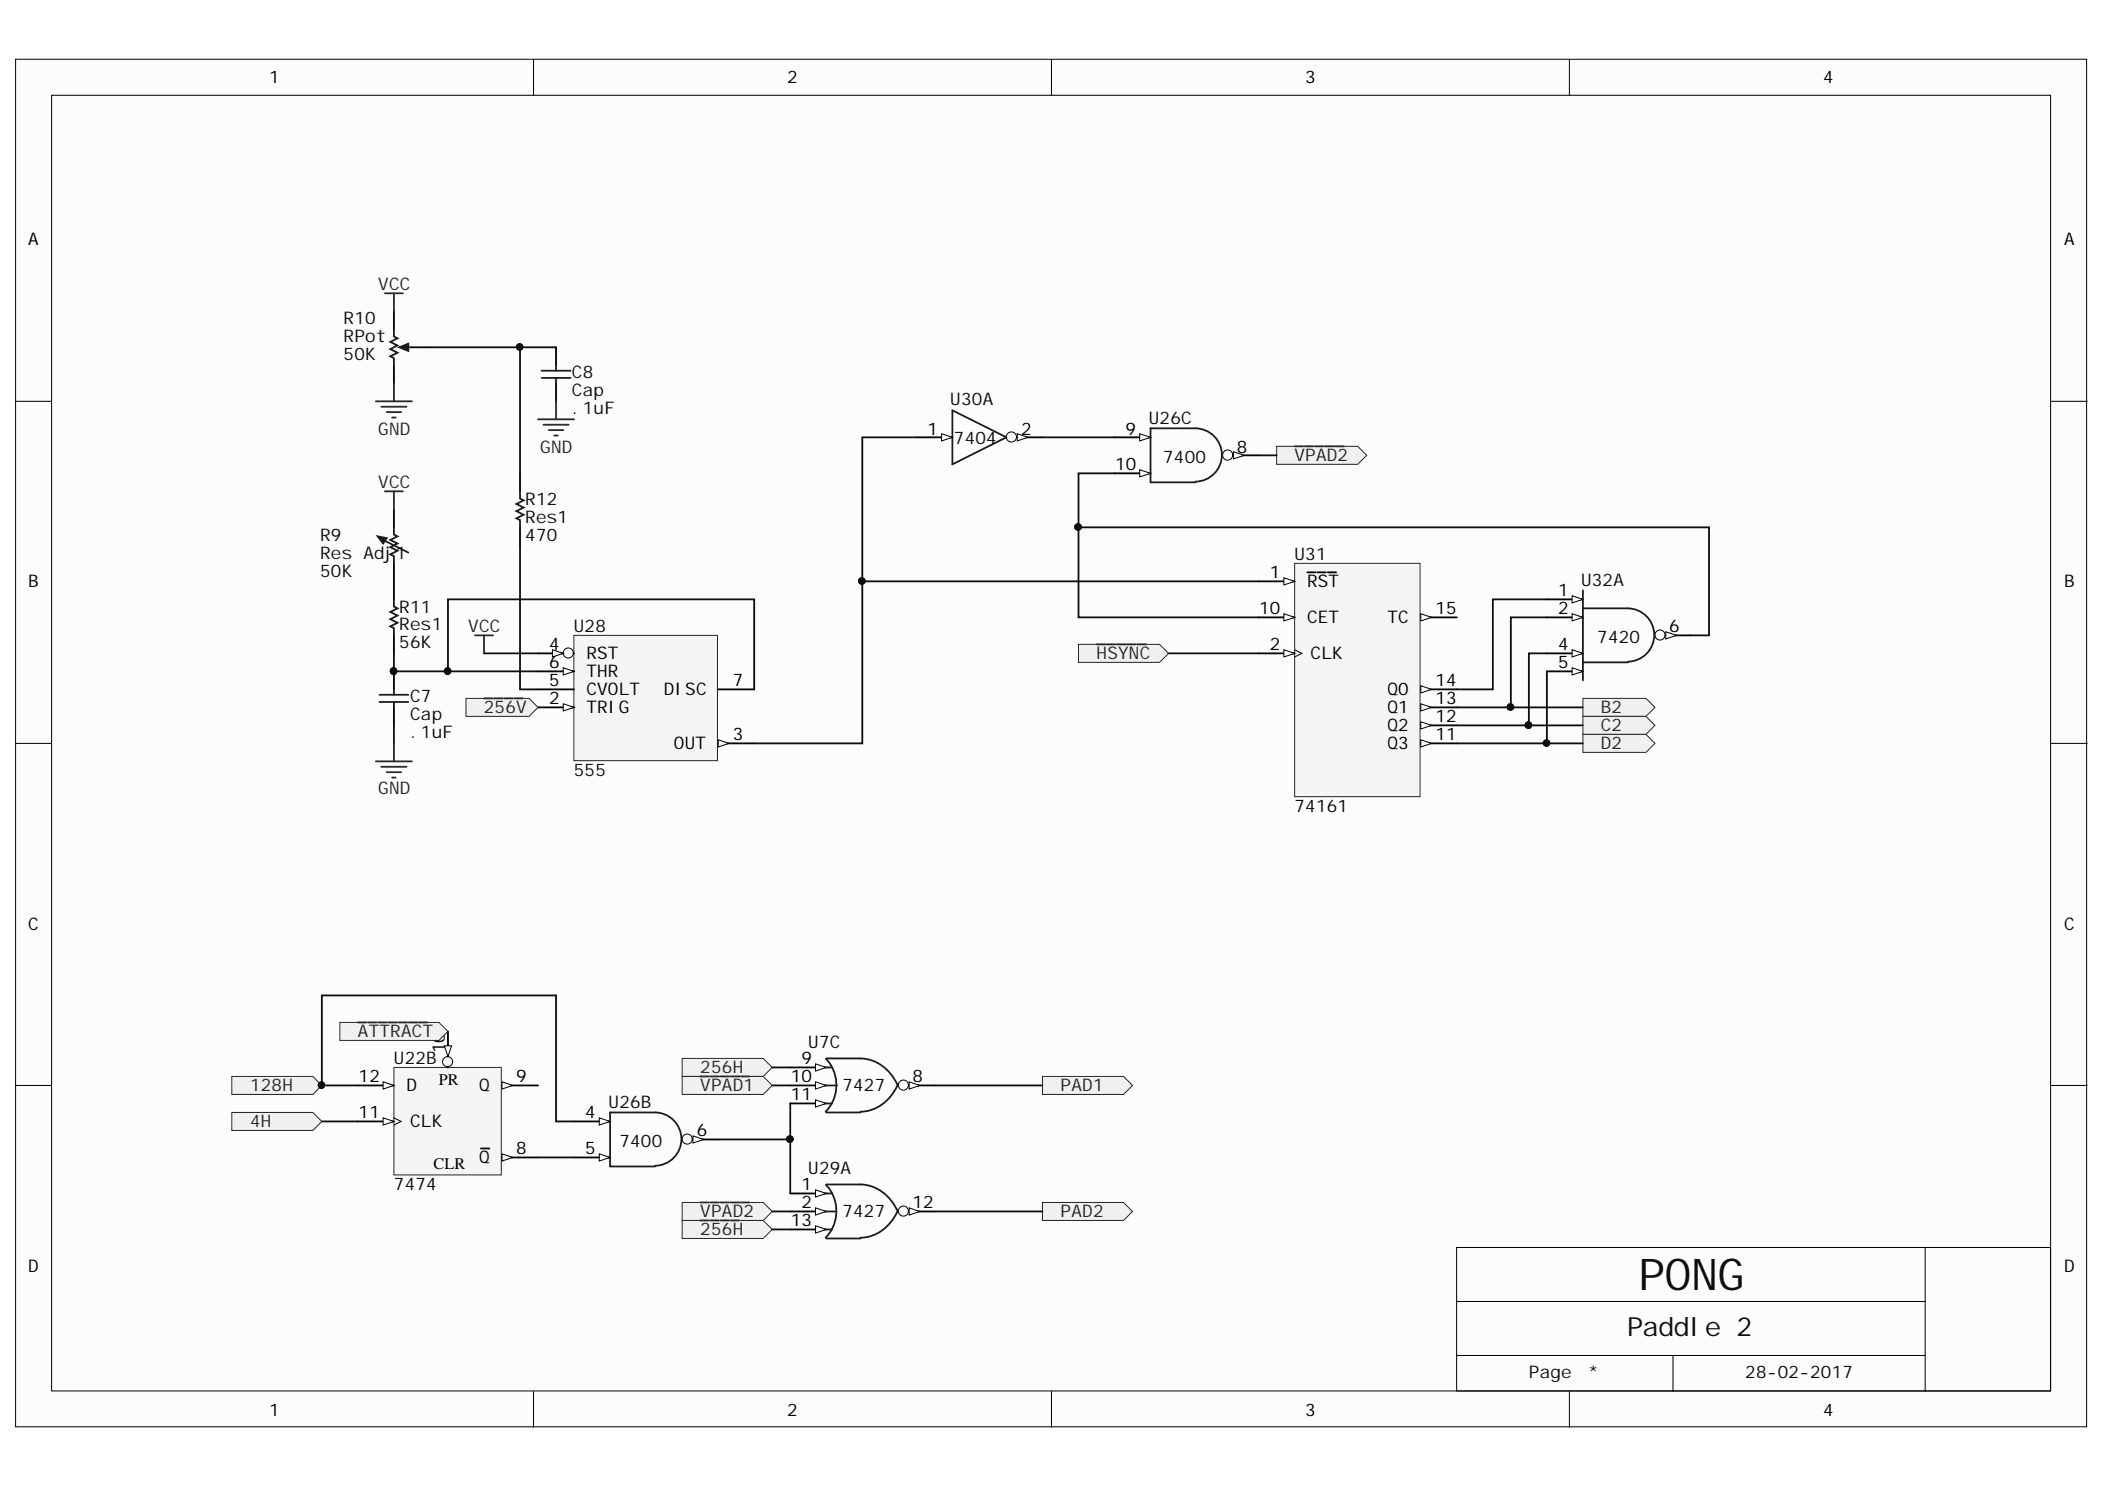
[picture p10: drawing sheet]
<svg xmlns="http://www.w3.org/2000/svg" width="297mm" height="210mm" viewBox="0 0 297 210" stroke-linecap="round" stroke-linejoin="round" font-family="sans-serif">
<defs><g id="words">
<text font-size="6.2" fill="#0e0e0e" x="231.2" y="182">PONG</text>
<text font-size="3.7" fill="#0e0e0e" x="229.6" y="188.5">Paddle 2</text>
<g font-size="2.5">
<text x="38" y="11.8">1</text>
<text x="111.1" y="11.8">2</text>
<text x="184.2" y="11.8">3</text>
<text x="257.3" y="11.8">4</text>
<text x="4" y="34.6">A</text>
<text x="291.3" y="34.6">A</text>
<text x="130.9" y="61.3">1</text>
<text x="144.1" y="61.3">2</text>
<text x="158.8" y="61.3">9</text>
<text x="174.5" y="63.8">8</text>
<text x="157.4" y="66.4">10</text>
<text x="4" y="82.9">B</text>
<text x="179.2" y="81.6">1</text>
<text x="184.4" y="82.9">RST</text>
<text x="291.3" y="82.9">B</text>
<text x="177.7" y="86.7">10</text>
<text x="184.4" y="87.9">CET</text>
<text x="195.8" y="87.9">TC</text>
<text x="202.5" y="86.7">15</text>
<text x="219.9" y="84.1">1</text>
<text x="219.9" y="86.7">2</text>
<text x="235.5" y="89.2">6</text>
<text x="77.5" y="91.7">4</text>
<text x="77.5" y="94.3">6</text>
<text x="82.7" y="93">RST</text>
<text x="82.7" y="95.5">THR</text>
<text x="179.2" y="91.7">2</text>
<text x="184.9" y="93">CLK</text>
<text x="219.9" y="91.7">4</text>
<text x="219.9" y="94.3">5</text>
<text x="77.5" y="99.3">2</text>
<text x="77.5" y="96.8">5</text>
<text x="82.7" y="100.6">TRIG</text>
<text x="82.7" y="98.1">CVOLT</text>
<text x="93.7" y="98.1">DISC</text>
<text x="103.4" y="96.8">7</text>
<text x="195.8" y="98.1">Q0</text>
<text x="195.8" y="100.6">Q1</text>
<text x="202.5" y="96.8">14</text>
<text x="202.5" y="99.3">13</text>
<text x="202.5" y="101.9">12</text>
<text x="95.1" y="105.7">OUT</text>
<text x="103.4" y="104.4">3</text>
<text x="195.8" y="103.1">Q2</text>
<text x="195.8" y="105.7">Q3</text>
<text x="202.5" y="104.4">11</text>
<text x="4" y="131.1">C</text>
<text x="291.3" y="131.1">C</text>
<text x="62.8" y="148.5" transform="rotate(-90 62.8 148.5)">10</text>
<text x="50.6" y="152.7">12</text>
<text x="57.4" y="153.9">D</text>
<text x="67.6" y="153.9">Q</text>
<text x="72.8" y="152.7">9</text>
<text x="111.6" y="152.7">10</text>
<text x="111.6" y="155.2">11</text>
<text x="113.1" y="150.1">9</text>
<text x="128.8" y="152.7">8</text>
<text x="50.6" y="157.7">11</text>
<text x="57.9" y="159">CLK</text>
<text x="82.6" y="157.7">4</text>
<text x="98.3" y="160.3">6</text>
<text x="67.6" y="164.1">Q</text>
<text x="72.8" y="162.8">8</text>
<text x="82.6" y="162.8">5</text>
<text x="113.1" y="167.9">1</text>
<text x="111.6" y="173">13</text>
<text x="113.1" y="170.4">2</text>
<text x="128.8" y="170.4">12</text>
<text x="4" y="179.4">D</text>
<text x="291.3" y="179.4">D</text>
<text x="38" y="199.7">1</text>
<text x="111.1" y="199.7">2</text>
<text x="184.2" y="199.7">3</text>
<text x="257.3" y="199.7">4</text>
</g>
<g font-size="2.5" fill="#262626">
<text x="53.4" y="40.9">VCC</text>
<text x="53.4" y="61.3">GND</text>
<text x="76.2" y="63.8">GND</text>
<text x="182.7" y="65.1">VPAD2</text>
<text x="53.4" y="68.9">VCC</text>
<text x="66.1" y="89.2">VCC</text>
<text x="154.7" y="93">HSYNC</text>
<text x="68.3" y="100.6">256V</text>
<text x="225.9" y="100.6">B2</text>
<text x="225.9" y="103.1">C2</text>
<text x="225.9" y="105.7">D2</text>
<text x="53.4" y="112">GND</text>
<text x="50.5" y="146.3">ATTRACT</text>
<text x="35.3" y="153.9">128H</text>
<text x="98.8" y="151.4">256H</text>
<text x="98.8" y="153.9">VPAD1</text>
<text x="149.7" y="153.9">PAD1</text>
<text x="35.3" y="159">4H</text>
<text x="98.8" y="171.7">VPAD2</text>
<text x="149.7" y="171.7">PAD2</text>
<text x="98.8" y="174.2">256H</text>
</g>
<g font-size="2.5" fill="#0e0e0e">
<text x="48.5" y="45.7">R10</text>
<text x="48.5" y="50.8">50K</text>
<text x="48.5" y="48.3">RPot</text>
<text x="80.7" y="53.4">C8</text>
<text x="80.7" y="58.4">.1uF</text>
<text x="80.7" y="55.9">Cap</text>
<text x="134.1" y="57.2">U30A</text>
<text x="162.1" y="59.8">U26C</text>
<text x="134.6" y="62.6">7404</text>
<text x="164.1" y="65.4">7400</text>
<text x="74.1" y="71.2">R12</text>
<text x="45.2" y="76.3">R9</text>
<text x="74.1" y="76.3">470</text>
<text x="74.1" y="73.7">Res1</text>
<text x="45.2" y="81.3">50K</text>
<text x="45.2" y="78.8">Res Adj1</text>
<text x="182.7" y="79">U31</text>
<text x="223.1" y="82.6">U32A</text>
<text x="56.3" y="86.4">R11</text>
<text x="56.3" y="88.9">Res1</text>
<text x="81" y="89.2">U28</text>
<text x="56.3" y="91.5">56K</text>
<text x="225.4" y="90.7">7420</text>
<text x="57.9" y="99.1">C7</text>
<text x="57.9" y="101.6">Cap</text>
<text x="57.9" y="104.2">.1uF</text>
<text x="81" y="109.5">555</text>
<text x="182.7" y="114.6">74161</text>
<text x="114" y="147.9">U7C</text>
<text x="55.6" y="150.1">U22B</text>
<text x="118.9" y="153.9">7427</text>
<text x="85.9" y="156.2">U26B</text>
<text x="87.4" y="161.8">7400</text>
<text x="55.6" y="167.9">7474</text>
<text x="114" y="165.6">U29A</text>
<text x="118.9" y="171.7">7427</text>
<text x="215.7" y="194.4">Page</text>
<text x="224.1" y="194.4">*</text>
<text x="246.3" y="194.4">28-02-2017</text>
</g>
<g font-size="2.3">
<text x="61.9" y="153.1">PR</text>
<text x="61.2" y="164.9">CLR</text>
</g>
</g></defs>
<g fill="#fcfcfc" stroke="#000" stroke-width=".14">
<path d="M2.2 8.4h292.2v192.9h-292.2z"/>
<path d="M7.3 13.4h282.1v182.8h-282.1z"/>
</g>
<g fill="none" stroke="#000" stroke-width=".14">
<path d="M75.3 8.4v5M148.4 8.4v5M221.5 8.4v5M2.2 56.6h5.1M289.5 56.6h5M2.2 104.9h5.1M289.5 104.9h5M2.2 153.1h5.1M289.5 153.1h5M205.5 176h83.9v20.2h-83.9zM271.7 176v20.3M75.3 196.3v5.1"/>
<path d="M148.4 196.3v5.1M205.6 183.6h66.1M205.6 191.2h66.1M221.5 196.3v5.1M236.1 191.2v5.1"/>
</g>
<path d="M81 89.6h20.2v17.7h-20.2z" fill="#f5f5f5" stroke="#262626" stroke-width=".14"/>
<path d="M75.9 99.8h5.1" fill="none" stroke="#000" stroke-width=".25"/>
<path d="M79.5 99.3l1.5 .5-1.5 .5z" fill="#fcfcfc"/>
<path d="M79.5 99.3l1.5 .5-1.5 .5z" fill="none" stroke="#000" stroke-width=".14"/>
<path d="M101.3 104.9h5.1" fill="none" stroke="#000" stroke-width=".25"/>
<path d="M101.3 104.4l1.6 .5-1.6 .5z" fill="#fcfcfc"/>
<path d="M101.3 104.4l1.6 .5-1.6 .5z" fill="none" stroke="#000" stroke-width=".14"/>
<path d="M75.9 92.2h5.1" fill="none" stroke="#000" stroke-width=".25"/>
<circle cx="80.2" cy="92.1" r=".71" fill="#fcfcfc" stroke="#000" stroke-width=".14"/>
<path d="M78 91.7l1.5 .5-1.5 .5z" fill="#fcfcfc"/>
<path d="M78 91.7l1.5 .5-1.5 .5z" fill="none" stroke="#000" stroke-width=".14"/>
<path d="M75.9 97.2h5.1M75.9 94.7h5.1" fill="none" stroke="#000" stroke-width=".25"/>
<path d="M79.5 94.2l1.5 .5-1.5 .5z" fill="#fcfcfc"/>
<path d="M79.5 94.2l1.5 .5-1.5 .5z" fill="none" stroke="#000" stroke-width=".14"/>
<path d="M55.6 43.9v2.6M55.6 51.5v2.6M101.3 97.2h5.1" fill="none" stroke="#000" stroke-width=".25"/>
<path d="M56.9 49h1.2" fill="none" stroke="#1c1c1c" stroke-width=".25"/>
<path d="M56.3 49l1.3-.5v1z" fill="#1c1c1c"/>
<path d="M55.6 46.5v1l.5 .2-1 .5 1 .5-1 .5 1 .6-1 .5 .5 .2v1M56.3 49l1.3-.5v1zM54.1 76.2l3.5 1.7M55.6 74.4v1l.5 .3-1 .5 1 .5-1 .5 1 .5-1 .5 .5 .3v1" fill="none" stroke="#1c1c1c" stroke-width=".25"/>
<path d="M58.1 49h2.6M55.6 71.8v2.6M55.6 79.5v2.5" fill="none" stroke="#000" stroke-width=".25"/>
<path d="M53.3 75.7l1.3 .2-.5 .8z" fill="#1c1c1c"/>
<path d="M53.3 75.7l1.3 .2-.5 .8z" fill="none" stroke="#1c1c1c" stroke-width=".25"/>
<path d="M129.3 61.7h5.1" fill="none" stroke="#000" stroke-width=".25"/>
<path d="M132.9 61.2l1.5 .5-1.5 .5z" fill="#fcfcfc"/>
<path d="M132.9 61.2l1.5 .5-1.5 .5z" fill="none" stroke="#000" stroke-width=".14"/>
<path d="M142 61.7h5.1" fill="none" stroke="#000" stroke-width=".25"/>
<circle cx="142.7" cy="61.6" r=".72" fill="#fcfcfc" stroke="#000" stroke-width=".14"/>
<path d="M143.5 61.2l1.6 .5-1.6 .5z" fill="#fcfcfc"/>
<path d="M143.5 61.2l1.6 .5-1.6 .5z" fill="none" stroke="#000" stroke-width=".14"/>
<path d="M134.4 57.9l7.6 3.8-7.6 3.8z" fill="none" stroke="#1c1c1c" stroke-width=".25"/>
<path d="M172.5 64.2h5.1" fill="none" stroke="#000" stroke-width=".25"/>
<circle cx="173.2" cy="64.2" r=".72" fill="#fcfcfc" stroke="#000" stroke-width=".14"/>
<path d="M174 63.7l1.6 .5-1.6 .5z" fill="#fcfcfc"/>
<path d="M174 63.7l1.6 .5-1.6 .5z" fill="none" stroke="#000" stroke-width=".14"/>
<path d="M157.3 61.7h5.1" fill="none" stroke="#000" stroke-width=".25"/>
<path d="M160.8 61.2l1.6 .5-1.6 .5z" fill="#fcfcfc"/>
<path d="M160.8 61.2l1.6 .5-1.6 .5z" fill="none" stroke="#000" stroke-width=".14"/>
<path d="M157.3 66.8h5.1" fill="none" stroke="#000" stroke-width=".25"/>
<path d="M160.8 66.3l1.6 .5-1.6 .5z" fill="#fcfcfc"/>
<path d="M160.8 66.3l1.6 .5-1.6 .5z" fill="none" stroke="#000" stroke-width=".14"/>
<path d="M168.7 67.9a3.8 3.8 0 0 0 3.7-3.7 3.8 3.8 0 0 0-3.7-3.8h-6.3v7.6h6.3" fill="none" stroke="#1c1c1c" stroke-width=".25"/>
<path d="M218.3 84.5h5.1" fill="none" stroke="#000" stroke-width=".25"/>
<path d="M221.8 84l1.6 .5-1.6 .6z" fill="#fcfcfc"/>
<path d="M221.8 84l1.6 .5-1.6 .6z" fill="none" stroke="#000" stroke-width=".14"/>
<path d="M218.3 87.1h5.1" fill="none" stroke="#000" stroke-width=".25"/>
<path d="M221.8 86.6l1.6 .5-1.6 .5z" fill="#fcfcfc"/>
<path d="M221.8 86.6l1.6 .5-1.6 .5z" fill="none" stroke="#000" stroke-width=".14"/>
<path d="M218.3 92.2h5.1" fill="none" stroke="#000" stroke-width=".25"/>
<path d="M221.8 91.7l1.6 .5-1.6 .5z" fill="#fcfcfc"/>
<path d="M221.8 91.7l1.6 .5-1.6 .5z" fill="none" stroke="#000" stroke-width=".14"/>
<path d="M218.3 94.7h5.1" fill="none" stroke="#000" stroke-width=".25"/>
<path d="M221.8 94.2l1.6 .5-1.6 .5z" fill="#fcfcfc"/>
<path d="M221.8 94.2l1.6 .5-1.6 .5z" fill="none" stroke="#000" stroke-width=".14"/>
<path d="M233.5 89.6h5.1" fill="none" stroke="#000" stroke-width=".25"/>
<circle cx="234.2" cy="89.6" r=".71" fill="#fcfcfc" stroke="#000" stroke-width=".14"/>
<path d="M235.1 89.1l1.5 .5-1.5 .5z" fill="#fcfcfc"/>
<path d="M235.1 89.1l1.5 .5-1.5 .5z" fill="none" stroke="#000" stroke-width=".14"/>
<path d="M223.4 85.8h6.3a3.8 3.8 0 0 1 3.7 3.8 3.8 3.8 0 0 1-3.7 3.7M223.4 83.3v12.7M223.4 93.4h6.3" fill="none" stroke="#1c1c1c" stroke-width=".25"/>
<path d="M182.7 79.5h17.7v32.9h-17.7z" fill="#f5f5f5" stroke="#262626" stroke-width=".14"/>
<path d="M177.6 82h5.1" fill="none" stroke="#000" stroke-width=".25"/>
<path d="M181.2 81.5l1.5 .5-1.5 .5z" fill="#fcfcfc"/>
<path d="M181.2 81.5l1.5 .5-1.5 .5z" fill="none" stroke="#000" stroke-width=".14"/>
<path d="M177.6 87.1h5.1M184.5 80.7h1.2M185.9 80.7h1.2M187.3 80.7h1.2" fill="none" stroke="#000" stroke-width=".25"/>
<path d="M181.2 86.6l1.5 .5-1.5 .5z" fill="#fcfcfc"/>
<path d="M181.2 86.6l1.5 .5-1.5 .5zM182.7 91.7l1 .5-1 .5" fill="none" stroke="#000" stroke-width=".14"/>
<path d="M177.6 92.2h5.1" fill="none" stroke="#000" stroke-width=".25"/>
<path d="M181.2 91.7l1.5 .5-1.5 .5z" fill="#fcfcfc"/>
<path d="M181.2 91.7l1.5 .5-1.5 .5z" fill="none" stroke="#000" stroke-width=".14"/>
<path d="M200.5 87.1h5.1" fill="none" stroke="#000" stroke-width=".25"/>
<path d="M200.5 86.6l1.5 .5-1.5 .5z" fill="#fcfcfc"/>
<path d="M200.5 86.6l1.5 .5-1.5 .5z" fill="none" stroke="#000" stroke-width=".14"/>
<path d="M200.5 97.2h5.1" fill="none" stroke="#000" stroke-width=".25"/>
<path d="M200.5 96.7l1.5 .5-1.5 .6z" fill="#fcfcfc"/>
<path d="M200.5 96.7l1.5 .5-1.5 .6z" fill="none" stroke="#000" stroke-width=".14"/>
<path d="M200.5 99.8h5.1" fill="none" stroke="#000" stroke-width=".25"/>
<path d="M200.5 99.3l1.5 .5-1.5 .5z" fill="#fcfcfc"/>
<path d="M200.5 99.3l1.5 .5-1.5 .5z" fill="none" stroke="#000" stroke-width=".14"/>
<path d="M200.5 102.3h5.1" fill="none" stroke="#000" stroke-width=".25"/>
<path d="M200.5 101.8l1.5 .5-1.5 .5z" fill="#fcfcfc"/>
<path d="M200.5 101.8l1.5 .5-1.5 .5z" fill="none" stroke="#000" stroke-width=".14"/>
<path d="M200.5 104.9h5.1" fill="none" stroke="#000" stroke-width=".25"/>
<path d="M200.5 104.4l1.5 .5-1.5 .5z" fill="#fcfcfc"/>
<path d="M200.5 104.4l1.5 .5-1.5 .5z" fill="none" stroke="#000" stroke-width=".14"/>
<path d="M78.5 49v2.5M78.5 54.1v2.5M55.6 82v2.5M55.6 89.6v2.6M55.6 94.7v2.5M55.6 99.8v2.5" fill="none" stroke="#000" stroke-width=".25"/>
<path d="M76.4 52.3h4.1M76.4 53.3h4.1M78.5 51.5v.8M78.5 53.3v.8M53.6 98h4M53.6 99h4M55.6 84.5v1.1l.5 .2-1 .5 1 .5-1 .5 1 .5-1 .6 .5 .2v1M55.6 97.2v.8M55.6 99v.8" fill="none" stroke="#1c1c1c" stroke-width=".25"/>
<circle cx="55.5" cy="94.7" r=".46" fill="#0e0e0e" stroke="#0e0e0e" stroke-width=".14"/>
<g fill="none" stroke="#262626" stroke-width=".25">
<path d="M75.9 59.2h5.1M76.7 59.9h3.5M78.5 56.6v2.6M54.3 69.3h2.6M55.6 69.3v2.5M77.4 60.7h2.1M78.2 61.4h.5M67 89.6h2.6M68.3 89.6v2.6M53 107.4h5.1M53.8 108.2h3.6M54.6 108.9h2"/>
<path d="M55.3 109.7h.5M55.6 104.9v2.5"/>
</g>
<path d="M65.8 98.5h8.9l1.2 1.3-1.2 1.3h-8.9z" fill-rule="evenodd" fill="#f0f0f0" stroke="#262626" stroke-width=".14"/>
<path d="M53 56.6h5.1M53.8 57.4h3.6M54.3 41.4h2.6M54.6 58.1h2M55.3 58.9h.5M55.6 41.4v2.5M55.6 54.1v2.5M68.3 98.5h1.2M69.7 98.5h1.2M71.2 98.5h1.2M72.6 98.5h1.2" fill="none" stroke="#262626" stroke-width=".25"/>
<path d="M73.4 66.8v2.5M73.4 74.4v2.5" fill="none" stroke="#000" stroke-width=".25"/>
<path d="M73.4 69.3v1l.5 .3-1 .5 1 .5-1 .5 1 .5-1 .5 .5 .3v1" fill="none" stroke="#1c1c1c" stroke-width=".25"/>
<path d="M152.2 90.9h11.4l1.3 1.3-1.3 1.2h-11.4z" fill-rule="evenodd" fill="#f0f0f0" stroke="#262626" stroke-width=".14"/>
<path d="M154.7 90.9h1.2M156.2 90.9h1.1M157.6 90.9h1.3M159 90.9h1.2M160.5 90.9h1.2" fill="none" stroke="#262626" stroke-width=".25"/>
<path d="M180.1 63h11.5l1.3 1.2-1.3 1.3h-11.5z" fill-rule="evenodd" fill="#f0f0f0" stroke="#262626" stroke-width=".14"/>
<path d="M182.7 63h1.2M184.1 63h1.2M185.6 63h1.2M187 63h1.3M188.4 63h1.2" fill="none" stroke="#262626" stroke-width=".25"/>
<path d="M55.6 150.6h15.1v15.1h-15.1z" fill="#f5f5f5" stroke="#262626" stroke-width=".14"/>
<path d="M63.2 145.5v5.1" fill="none" stroke="#000" stroke-width=".25"/>
<circle cx="63.2" cy="149.8" r=".71" fill="#fcfcfc" stroke="#000" stroke-width=".14"/>
<path d="M62.7 147.5h1l-.5 1.6z" fill="#fcfcfc"/>
<path d="M55.6 157.7l1 .5-1 .5M62.7 147.5h1l-.5 1.6z" fill="none" stroke="#000" stroke-width=".14"/>
<path d="M50.5 158.2h5.1" fill="none" stroke="#000" stroke-width=".25"/>
<path d="M54.1 157.7l1.5 .5-1.5 .5z" fill="#fcfcfc"/>
<path d="M54.1 157.7l1.5 .5-1.5 .5z" fill="none" stroke="#000" stroke-width=".14"/>
<path d="M50.5 153.1h5.1" fill="none" stroke="#000" stroke-width=".25"/>
<path d="M54.1 152.6l1.5 .5-1.5 .5z" fill="#fcfcfc"/>
<path d="M54.1 152.6l1.5 .5-1.5 .5z" fill="none" stroke="#000" stroke-width=".14"/>
<path d="M70.8 153.1h5.1" fill="none" stroke="#000" stroke-width=".25"/>
<path d="M70.8 152.6l1.6 .5-1.6 .5z" fill="#fcfcfc"/>
<path d="M70.8 152.6l1.6 .5-1.6 .5z" fill="none" stroke="#000" stroke-width=".14"/>
<path d="M70.8 163.3h5.1" fill="none" stroke="#000" stroke-width=".25"/>
<path d="M70.8 162.8l1.6 .5-1.6 .5z" fill="#fcfcfc"/>
<path d="M70.8 162.8l1.6 .5-1.6 .5z" fill="none" stroke="#000" stroke-width=".14"/>
<path d="M67.9 162h1.2M81 163.3h5.1" fill="none" stroke="#000" stroke-width=".25"/>
<path d="M84.6 162.8l1.5 .5-1.5 .5z" fill="#fcfcfc"/>
<path d="M84.6 162.8l1.5 .5-1.5 .5z" fill="none" stroke="#000" stroke-width=".14"/>
<path d="M96.3 160.7h5" fill="none" stroke="#000" stroke-width=".25"/>
<circle cx="97" cy="160.7" r=".71" fill="#fcfcfc" stroke="#000" stroke-width=".14"/>
<path d="M97.8 160.2l1.5 .5-1.5 .5z" fill="#fcfcfc"/>
<path d="M97.8 160.2l1.5 .5-1.5 .5z" fill="none" stroke="#000" stroke-width=".14"/>
<path d="M81 158.2h5.1" fill="none" stroke="#000" stroke-width=".25"/>
<path d="M84.6 157.7l1.5 .5-1.5 .5z" fill="#fcfcfc"/>
<path d="M84.6 157.7l1.5 .5-1.5 .5z" fill="none" stroke="#000" stroke-width=".14"/>
<path d="M92.4 164.4a3.8 3.8 0 0 0 3.8-3.7 3.8 3.8 0 0 0-3.8-3.8h-6.3v7.6h6.3" fill="none" stroke="#1c1c1c" stroke-width=".25"/>
<path d="M111.5 150.6h5.1" fill="none" stroke="#000" stroke-width=".25"/>
<path d="M115.1 150.1l1.5 .5-1.5 .5z" fill="#fcfcfc"/>
<path d="M115.1 150.1l1.5 .5-1.5 .5z" fill="none" stroke="#000" stroke-width=".14"/>
<path d="M111.5 153.1h5.1" fill="none" stroke="#000" stroke-width=".25"/>
<path d="M115.1 152.6l1.5 .5-1.5 .5z" fill="#fcfcfc"/>
<path d="M115.1 152.6l1.5 .5-1.5 .5z" fill="none" stroke="#000" stroke-width=".14"/>
<path d="M111.5 155.7h5.1" fill="none" stroke="#000" stroke-width=".25"/>
<path d="M115.1 155.1l1.5 .6-1.5 .5z" fill="#fcfcfc"/>
<path d="M115.1 155.1l1.5 .6-1.5 .5z" fill="none" stroke="#000" stroke-width=".14"/>
<path d="M126.8 153.1h5" fill="none" stroke="#000" stroke-width=".25"/>
<circle cx="127.5" cy="153.1" r=".71" fill="#fcfcfc" stroke="#000" stroke-width=".14"/>
<path d="M128.3 152.6l1.5 .5-1.5 .5z" fill="#fcfcfc"/>
<path d="M128.3 152.6l1.5 .5-1.5 .5z" fill="none" stroke="#000" stroke-width=".14"/>
<path d="M116.5 149.4a5.4 5.4 0 0 1 0 7.4M116.6 149.3h4.8a6 6 0 0 1 5.3 3.9M116.6 150.6h.8M116.6 155.7h.8M116.6 156.9h4.8M116.6 153.1h1.5M126.7 153.1a6 6 0 0 1-5.3 3.7" fill="none" stroke="#1c1c1c" stroke-width=".25"/>
<path d="M111.5 168.4h5.1" fill="none" stroke="#000" stroke-width=".25"/>
<path d="M115.1 167.8l1.5 .6-1.5 .5z" fill="#fcfcfc"/>
<path d="M115.1 167.8l1.5 .6-1.5 .5z" fill="none" stroke="#000" stroke-width=".14"/>
<path d="M111.5 170.9h5.1" fill="none" stroke="#000" stroke-width=".25"/>
<path d="M115.1 170.4l1.5 .5-1.5 .5z" fill="#fcfcfc"/>
<path d="M115.1 170.4l1.5 .5-1.5 .5z" fill="none" stroke="#000" stroke-width=".14"/>
<path d="M111.5 173.4h5.1" fill="none" stroke="#000" stroke-width=".25"/>
<path d="M115.1 172.9l1.5 .5-1.5 .5z" fill="#fcfcfc"/>
<path d="M115.1 172.9l1.5 .5-1.5 .5z" fill="none" stroke="#000" stroke-width=".14"/>
<path d="M126.8 170.9h5" fill="none" stroke="#000" stroke-width=".25"/>
<circle cx="127.5" cy="170.8" r=".71" fill="#fcfcfc" stroke="#000" stroke-width=".14"/>
<path d="M128.3 170.4l1.5 .5-1.5 .5z" fill="#fcfcfc"/>
<path d="M128.3 170.4l1.5 .5-1.5 .5z" fill="none" stroke="#000" stroke-width=".14"/>
<path d="M116.5 167.1a5.4 5.4 0 0 1 0 7.5M116.6 167.1h4.8a6 6 0 0 1 5.3 3.8M116.6 168.4h.8M116.6 173.4h.8M116.6 174.7h4.8M116.6 170.9h1.3M126.7 170.8a6 6 0 0 1-5.3 3.8" fill="none" stroke="#1c1c1c" stroke-width=".25"/>
<g fill="#f0f0f0" stroke="#262626" stroke-width=".14">
<path d="M96.3 149.3h11.4l1.3 1.3-1.3 1.2h-11.4z" fill-rule="evenodd"/>
<path d="M96.3 151.8h11.4l1.3 1.3-1.3 1.3h-11.4z" fill-rule="evenodd"/>
</g>
<path d="M98.8 151.8h1.2M100.2 151.8h1.2M101.7 151.8h1.2M103.1 151.8h1.3M104.5 151.8h1.2" fill="none" stroke="#262626" stroke-width=".25"/>
<path d="M96.3 169.6h11.4l1.3 1.3-1.3 1.3h-11.4z" fill-rule="evenodd" fill="#f0f0f0" stroke="#262626" stroke-width=".14"/>
<path d="M98.8 169.6h1.2M100.2 169.6h1.2M101.7 169.6h1.2M103.1 169.6h1.3M104.5 169.6h1.2" fill="none" stroke="#262626" stroke-width=".25"/>
<path d="M96.3 172.2h11.4l1.3 1.2-1.3 1.3h-11.4z" fill-rule="evenodd" fill="#f0f0f0" stroke="#262626" stroke-width=".14"/>
<path d="M98.8 172.2h1.2M100.2 172.2h1.2M101.7 172.2h1.2M103.1 172.2h1.2" fill="none" stroke="#262626" stroke-width=".25"/>
<g fill="#f0f0f0" stroke="#262626" stroke-width=".14">
<path d="M147.1 151.8h11.4l1.3 1.3-1.3 1.3h-11.4z" fill-rule="evenodd"/>
<path d="M147.1 169.6h11.4l1.3 1.3-1.3 1.3h-11.4z" fill-rule="evenodd"/>
<path d="M32.7 151.8h11.4l1.3 1.3-1.3 1.3h-11.4z" fill-rule="evenodd"/>
</g>
<circle cx="45.4" cy="153.1" r=".46" fill="#0e0e0e" stroke="#0e0e0e" stroke-width=".14"/>
<g fill="#f0f0f0" stroke="#262626" stroke-width=".14">
<path d="M32.7 156.9h11.4l1.3 1.3-1.3 1.3h-11.4z" fill-rule="evenodd"/>
<path d="M48 144.2h13.9l1.3 1.3-1.3 1.3h-13.9z" fill-rule="evenodd"/>
</g>
<path d="M50.5 144.2h1.2M51.9 144.2h1.2M53.4 144.2h1.2M54.8 144.2h1.2M56.2 144.2h1.2M57.7 144.2h1.2M59.1 144.2h1.2" fill="none" stroke="#262626" stroke-width=".25"/>
<g fill="#f0f0f0" stroke="#262626" stroke-width=".14">
<path d="M223.4 98.5h8.9l1.2 1.3-1.2 1.3h-8.9z" fill-rule="evenodd"/>
<path d="M223.4 101.1h8.9l1.2 1.2-1.2 1.3h-8.9z" fill-rule="evenodd"/>
<path d="M223.4 103.6h8.9l1.2 1.3-1.2 1.2h-8.9z" fill-rule="evenodd"/>
</g>
<g fill="none" stroke="#0e0e0e" stroke-width=".25">
<path d="M60.7 49h17.8M73.4 49v17.8M73.4 76.9v20.3h2.5M129.3 61.7h-7.6v43.2h-15.3M147.1 61.7h10.2M152.2 74.4h89v15.2h-2.6M157.3 66.8h-5.1v20.3h25.4M177.6 64.2h2.5M55.6 92.2v2.5h20.3M63.2 94.7v-10.2h43.2v12.7M68.3 92.2h7.6M121.7 82h55.9"/>
<path d="M164.9 92.2h12.7M213.2 99.8h10.2M218.3 84.5h-7.6v12.7h-5.1M218.3 94.7v10.2h-12.7M218.3 92.2h-2.6v10.1h-10.1M218.3 87.1h-5.1v12.7h-7.6M55.6 102.3v2.6M215.7 102.3h7.7M218.3 104.9h5.1M45.4 158.2h5.1M50.5 153.1h-5.1v-12.7h33.1v17.8h2.5M109 150.6h2.5"/>
<path d="M109 153.1h2.5M111.5 155.7v5h-10.2M131.8 153.1h15.3M75.9 163.3h5.1M109 170.9h2.5M109 173.4h2.5M111.5 160.7v7.7M131.8 170.9h15.3"/>
</g>
<g fill="#0e0e0e" stroke="#0e0e0e" stroke-width=".14">
<circle cx="73.3" cy="48.9" r=".46"/>
<circle cx="63.2" cy="94.7" r=".46"/>
<circle cx="152.1" cy="74.3" r=".46"/>
<circle cx="121.6" cy="82" r=".46"/>
<circle cx="111.5" cy="160.7" r=".46"/>
<circle cx="45.4" cy="153.1" r=".46"/>
<circle cx="213.1" cy="99.7" r=".46"/>
<circle cx="215.7" cy="102.3" r=".47"/>
<circle cx="218.2" cy="104.8" r=".46"/>
<circle cx="55.5" cy="94.7" r=".46"/>
</g>
<use href="#words"/>
</svg>
